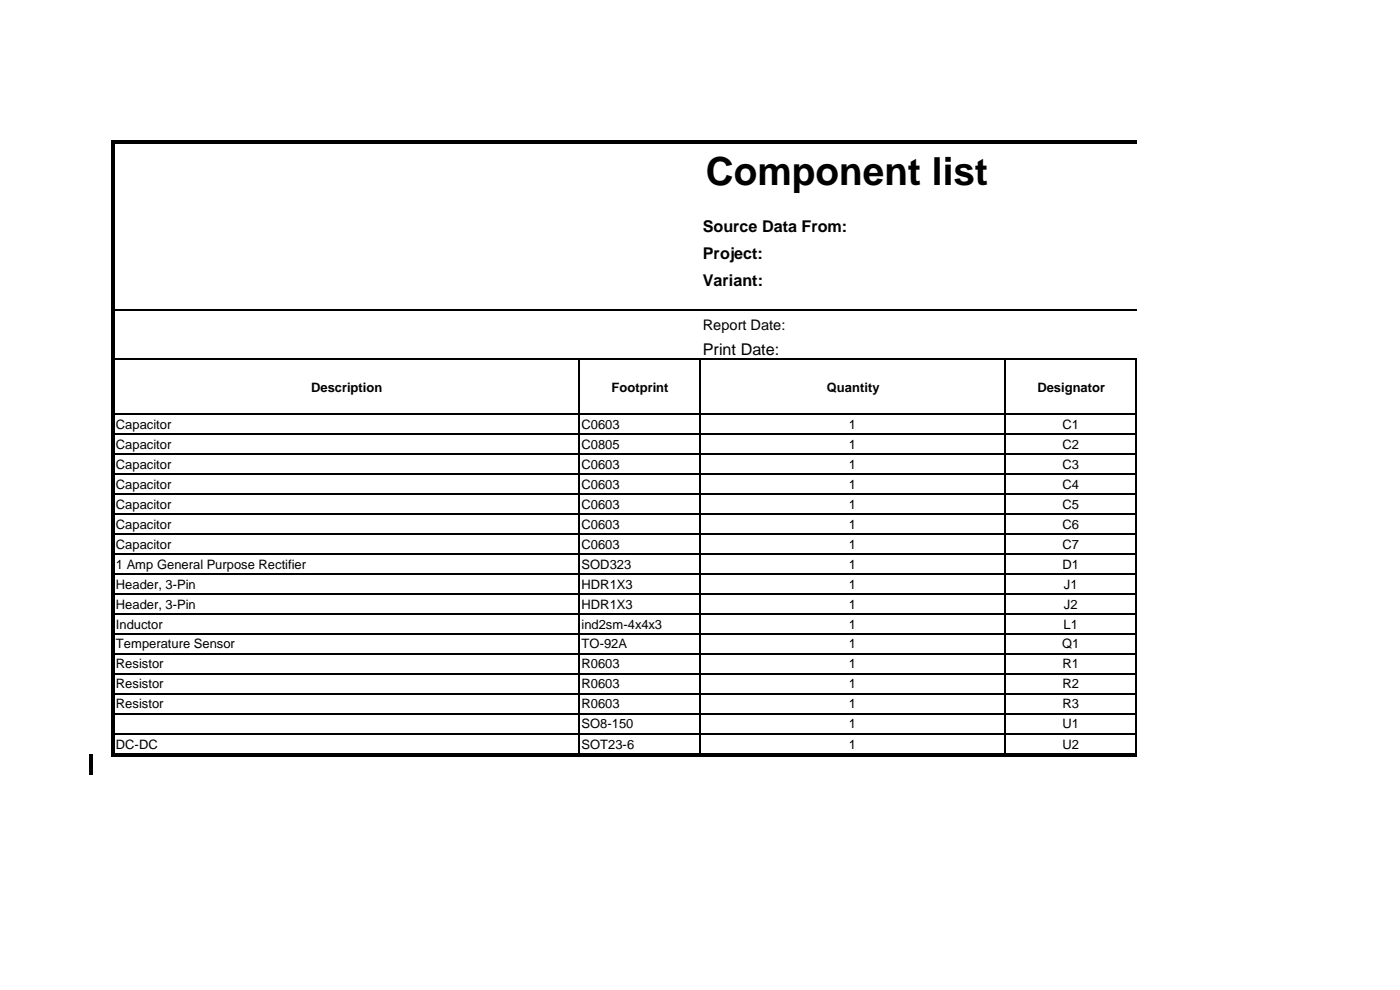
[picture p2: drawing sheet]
<svg xmlns="http://www.w3.org/2000/svg" width="297mm" height="210mm" viewBox="0 0 297 210" stroke-linecap="round" stroke-linejoin="round" font-family="sans-serif">
<defs><g id="words">
<text font-size="8.2" x="149.8" y="39.3">Component list</text>
<g font-size="3.4">
<text x="149.1" y="49.2">Source Data From:</text>
<text x="149.1" y="54.9">Project:</text>
<text x="149.1" y="60.6">Variant:</text>
<text x="149.1" y="75.3">Print Date:</text>
</g>
<text font-size="3.1" x="149.1" y="70.1">Report Date:</text>
<g font-size="2.8">
<text x="66" y="83.1">Description</text>
<text x="129.7" y="83.1">Footprint</text>
<text x="175.4" y="83.1">Quantity</text>
<text x="220.1" y="83.1">Designator</text>
<text x="24.6" y="91">Capacitor</text>
<text x="24.6" y="95.2">Capacitor</text>
<text x="123.4" y="91">C0603</text>
<text x="123.4" y="95.2">C0805</text>
<text x="180.1" y="91">1</text>
<text x="180.1" y="95.2">1</text>
<text x="225.4" y="91">C1</text>
<text x="225.4" y="95.2">C2</text>
<text x="24.6" y="99.5">Capacitor</text>
<text x="123.4" y="99.5">C0603</text>
<text x="180.1" y="99.5">1</text>
<text x="225.4" y="99.5">C3</text>
<text x="24.6" y="103.7">Capacitor</text>
<text x="24.6" y="107.9">Capacitor</text>
<text x="123.4" y="103.7">C0603</text>
<text x="123.4" y="107.9">C0603</text>
<text x="180.1" y="103.7">1</text>
<text x="180.1" y="107.9">1</text>
<text x="225.4" y="103.7">C4</text>
<text x="225.4" y="107.9">C5</text>
<text x="24.6" y="112.2">Capacitor</text>
<text x="123.4" y="112.2">C0603</text>
<text x="180.1" y="112.2">1</text>
<text x="225.4" y="112.2">C6</text>
<text x="24.6" y="116.4">Capacitor</text>
<text x="123.4" y="116.4">C0603</text>
<text x="180.1" y="116.4">1</text>
<text x="225.4" y="116.4">C7</text>
<text x="24.6" y="120.6">1 Amp General Purpose Rectifier</text>
<text x="24.6" y="124.9">Header, 3-Pin</text>
<text x="123.4" y="120.6">SOD323</text>
<text x="123.4" y="124.9">HDR1X3</text>
<text x="180.1" y="120.6">1</text>
<text x="180.1" y="124.9">1</text>
<text x="225.4" y="120.6">D1</text>
<text x="225.7" y="124.9">J1</text>
<text x="24.6" y="129.1">Header, 3-Pin</text>
<text x="123.4" y="129.1">HDR1X3</text>
<text x="180.1" y="129.1">1</text>
<text x="225.7" y="129.1">J2</text>
<text x="24.6" y="133.3">Inductor</text>
<text x="24.6" y="137.6">Temperature Sensor</text>
<text x="123.4" y="133.3">ind2sm-4x4x3</text>
<text x="123.4" y="137.6">TO-92A</text>
<text x="180.1" y="133.3">1</text>
<text x="180.1" y="137.6">1</text>
<text x="225.3" y="137.6">Q1</text>
<text x="225.6" y="133.3">L1</text>
<text x="24.6" y="141.8">Resistor</text>
<text x="123.4" y="141.8">R0603</text>
<text x="180.1" y="141.8">1</text>
<text x="225.4" y="141.8">R1</text>
<text x="24.6" y="146">Resistor</text>
<text x="123.4" y="146">R0603</text>
<text x="180.1" y="146">1</text>
<text x="225.4" y="146">R2</text>
<text x="24.6" y="150.3">Resistor</text>
<text x="123.4" y="150.3">R0603</text>
<text x="123.4" y="154.5">SO8-150</text>
<text x="180.1" y="150.3">1</text>
<text x="180.1" y="154.5">1</text>
<text x="225.4" y="150.3">R3</text>
<text x="225.4" y="154.5">U1</text>
<text x="24.6" y="158.9">DC-DC</text>
<text x="123.4" y="158.9">SOT23-6</text>
<text x="180.1" y="158.9">1</text>
<text x="225.4" y="158.9">U2</text>
</g>
</g></defs>
<g fill="#000">
<path d="M24.4 29.7h216.7v.7h-216.7z" fill-rule="evenodd"/>
<path d="M18.9 160.1h.7v4.3h-.7z" fill-rule="evenodd"/>
<path d="M23.7 29.7h.7v130.8h-.7z" fill-rule="evenodd"/>
<path d="M24.4 159.8h216.8v.7h-216.8z" fill-rule="evenodd"/>
</g>
<g fill="none" stroke="#000" stroke-width=".34">
<path d="M24.4 65.8h216.7M24.4 76.3h216.8M122.8 76.4v83.4M148.4 76.4v83.4M213.2 76.4v83.4M241 76.4v83.4M24.4 87.9h216.8M24.4 92.1h216.8M24.4 96.4h216.8M24.4 100.6h216.8M24.4 104.8h216.8M24.4 109.1h216.8"/>
<path d="M24.4 113.3h216.8M24.4 117.5h216.8M24.4 121.8h216.8M24.4 126h216.8M24.4 130.2h216.8M24.4 134.5h216.8M24.4 138.7h216.8M24.4 142.9h216.8M24.4 147.2h216.8M24.4 151.4h216.8M24.4 155.7h216.8"/>
</g>
<use href="#words"/>
</svg>
